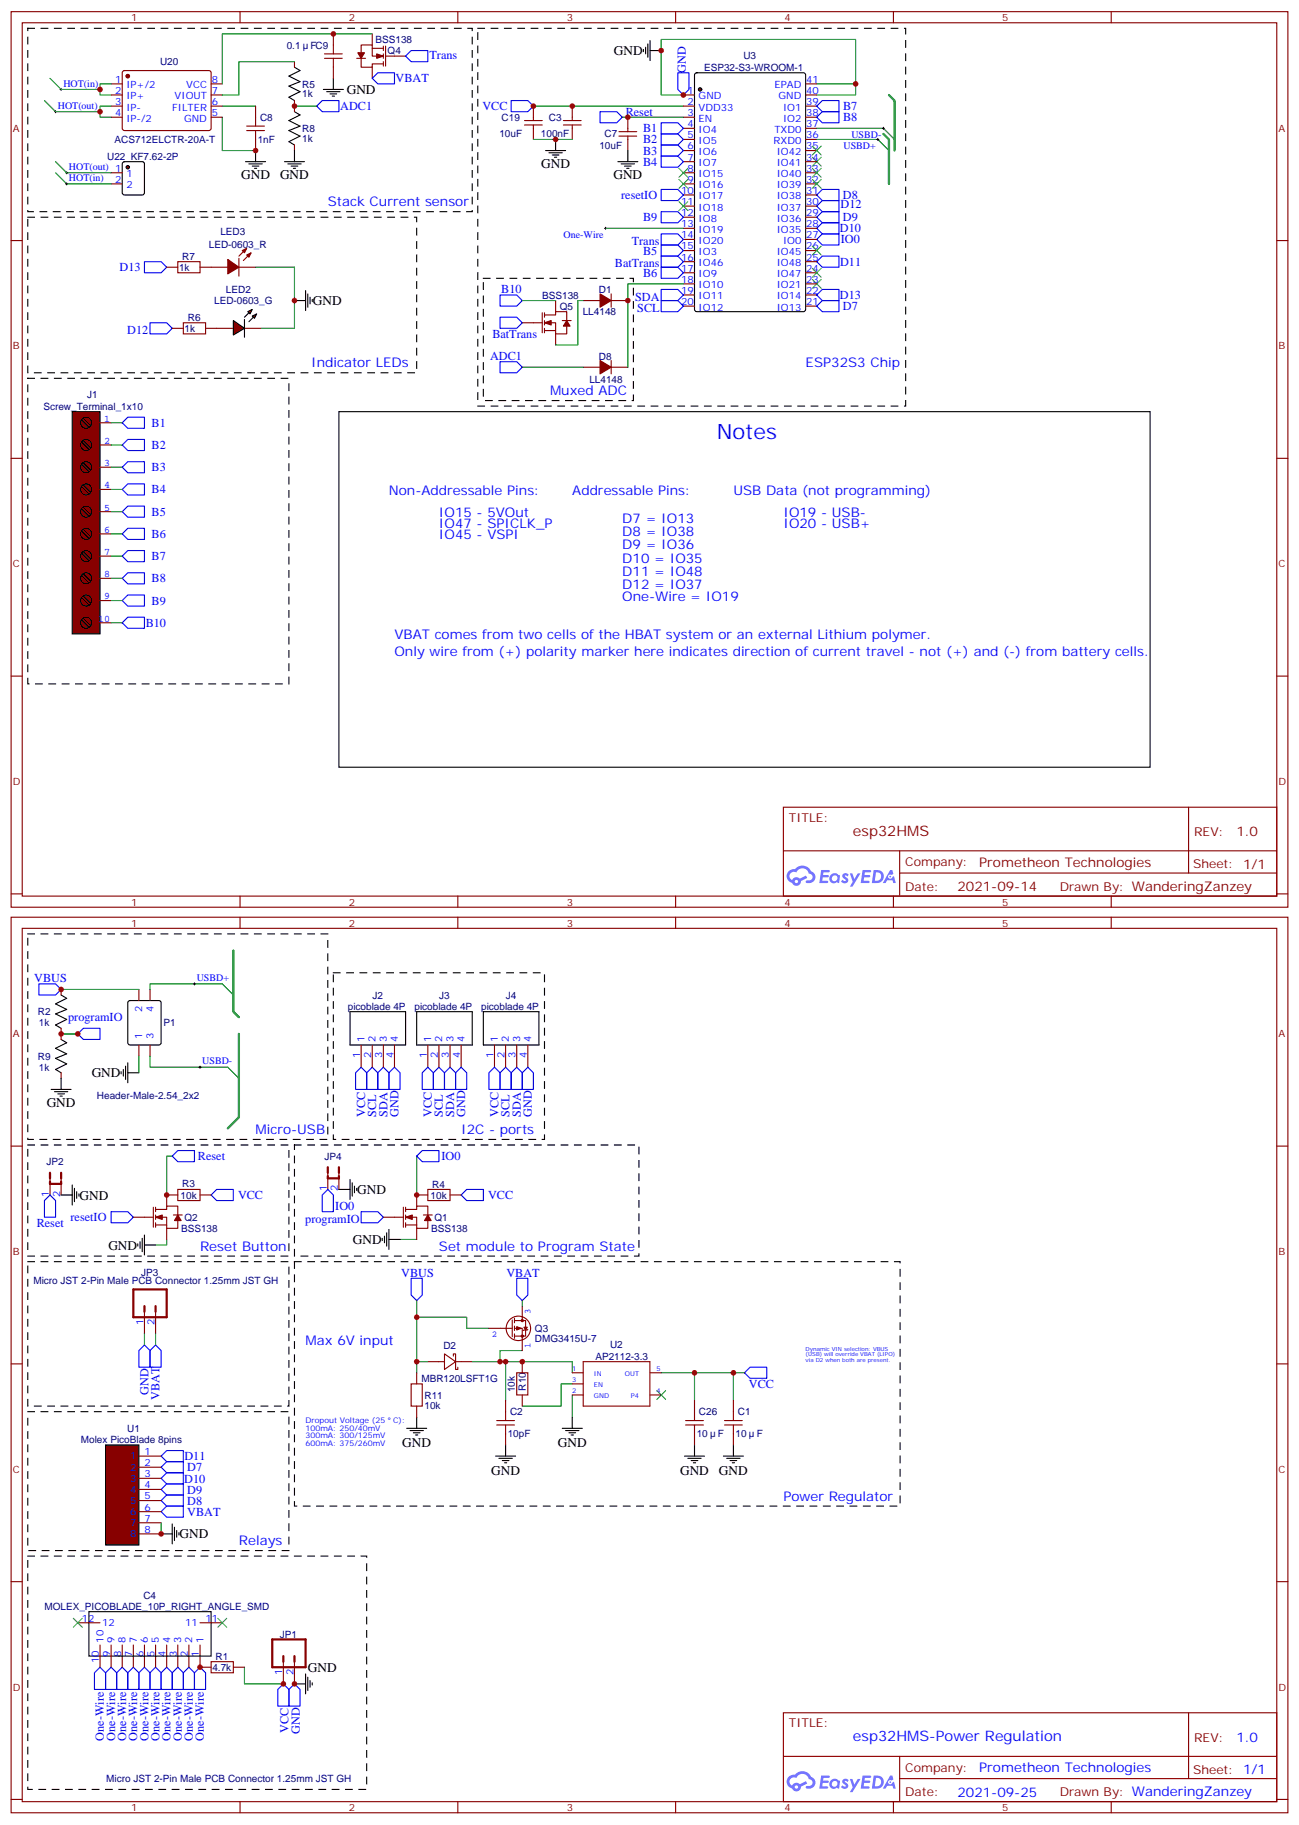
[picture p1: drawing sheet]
<svg xmlns="http://www.w3.org/2000/svg" width="412mm" height="579mm" viewBox="0 0 412 579" stroke-linecap="round" stroke-linejoin="round" font-family="sans-serif">
<defs><g id="words">
<text font-size="6.7" fill="#00f" x="227.5" y="139.5">Notes</text>
<text font-size="4.6" fill="#800" x="270.8" y="265.3">esp32HMS</text>
<text font-size="4.6" fill="#00f" x="270.8" y="552.8">esp32HMS-Power Regulation</text>
<g font-size="4.2">
<text x="194.9" y="17.5">GND</text>
<text x="110.1" y="29.8">GND</text>
<text x="171.8" y="53.4">GND</text>
<text x="76.6" y="57">GND</text>
<text x="88.9" y="57">GND</text>
<text x="194.7" y="57">GND</text>
<text x="99.3" y="96.9">GND</text>
<text x="29.1" y="342">GND</text>
<text x="14.8" y="351.5">GND</text>
<text x="25.2" y="380.9">GND</text>
<text x="113.4" y="379.1">GND</text>
<text x="112" y="395">GND</text>
<text x="34.4" y="396.7">GND</text>
<text x="127.7" y="459.6">GND</text>
<text x="177.1" y="459.6">GND</text>
<text x="155.9" y="468.4">GND</text>
<text x="215.9" y="468.4">GND</text>
<text x="228.2" y="468.4">GND</text>
<text x="57" y="488.4">GND</text>
<text x="97.7" y="530.8">GND</text>
</g>
<g font-size="4.2" fill="#00f">
<text x="104.1" y="65.4">Stack Current sensor</text>
<text x="98.8" y="116.6">Indicator LEDs</text>
<text x="255.8" y="116.6">ESP32S3 Chip</text>
<text x="174.6" y="125.4">Muxed ADC</text>
<text x="123.5" y="157.2">Non-Addressable Pins:</text>
<text x="181.7" y="157.2">Addressable Pins:</text>
<text x="232.8" y="157.2">USB Data (not programming)</text>
<text x="139.3" y="167.7">IO47 - SPICLK_P</text>
<text x="139.3" y="164.2">IO15 - 5VOut</text>
<text x="197.6" y="166">D7 = IO13</text>
<text x="248.7" y="164.2">IO19 - USB-</text>
<text x="248.7" y="167.7">IO20 - USB+</text>
<text x="139.3" y="171.3">IO45 - VSPI</text>
<text x="197.6" y="170.2">D8 = IO38</text>
<text x="197.6" y="174.4">D9 = IO36</text>
<text x="197.6" y="178.7">D10 = IO35</text>
<text x="197.6" y="182.9">D11 = IO48</text>
<text x="197.6" y="187.1">D12 = IO37</text>
<text x="197.6" y="190.7">One-Wire = IO19</text>
<text x="125.2" y="203">VBAT comes from two cells of the HBAT system or an external Lithium polymer.</text>
<text x="125.2" y="208.3">Only wire from (+) polarity marker here indicates direction of current travel - not (+) and (-) from battery cells.</text>
<text x="81.1" y="360">Micro-USB</text>
<text x="146.4" y="360">I2C - ports</text>
<text x="63.5" y="397.1">Reset Button</text>
<text x="139.3" y="397.1">Set module to Program State</text>
<text x="97" y="427">Max 6V input</text>
<text x="248.7" y="476.4">Power Regulator</text>
<text x="75.8" y="490.5">Relays</text>
<text x="392.5" y="553.1">1.0</text>
<text x="310.9" y="562.6">Prometheon Technologies</text>
<text x="304" y="570.4">2021-09-25</text>
</g>
<g font-size="4.2" fill="#800">
<text x="392.5" y="265.6">1.0</text>
<text x="310.9" y="275.1">Prometheon Technologies</text>
<text x="304" y="282.9">2021-09-14</text>
</g>
<g font-size="3.9" fill="#00f">
<text x="136.4" y="18.7">Trans</text>
<text x="217.7" y="23.2" transform="rotate(-90 217.7 23.2)">GND</text>
<text x="125.6" y="26.2">VBAT</text>
<text x="108" y="35">ADC1</text>
<text x="153.2" y="35">VCC</text>
<text x="267.7" y="35">B7</text>
<text x="198.7" y="36.7">Reset</text>
<text x="204.2" y="42">B1</text>
<text x="267.7" y="38.5">B8</text>
<text x="204.2" y="45.5">B2</text>
<text x="204.2" y="49.1">B3</text>
<text x="204.2" y="52.6">B4</text>
<text x="197.2" y="63.1">resetIO</text>
<text x="267.6" y="63.2">D8</text>
<text x="204.2" y="70.2">B9</text>
<text x="266.9" y="66.1">D12</text>
<text x="267.6" y="70.2">D9</text>
<text x="200.6" y="77.8">Trans</text>
<text x="266.6" y="73.8">D10</text>
<text x="267" y="77.3">IO0</text>
<text x="204.2" y="80.8">B5</text>
<text x="38" y="86.1">D13</text>
<text x="195.2" y="84.8">BatTrans</text>
<text x="204.2" y="87.8">B6</text>
<text x="266.7" y="84.3">D11</text>
<text x="159.1" y="93.2">B10</text>
<text x="201.7" y="95.4">SDA</text>
<text x="266.6" y="94.9">D13</text>
<text x="202.3" y="99">SCL</text>
<text x="267.6" y="98.5">D7</text>
<text x="40.4" y="106">D12</text>
<text x="156.3" y="107.3">BatTrans</text>
<text x="155.6" y="114.3">ADC1</text>
<text x="48.1" y="135.6">B1</text>
<text x="48.1" y="142.5">B2</text>
<text x="48.1" y="149.6">B3</text>
<text x="48.1" y="156.7">B4</text>
<text x="48.1" y="163.7">B5</text>
<text x="48.1" y="170.8">B6</text>
<text x="48.1" y="177.8">B7</text>
<text x="48.1" y="184.9">B8</text>
<text x="48.1" y="191.9">B9</text>
<text x="46.2" y="199">B10</text>
<text x="10.9" y="311.9">VBUS</text>
<text x="21.7" y="324.2">programIO</text>
<text x="115.9" y="354.6" transform="rotate(-90 115.9 354.6)">VCC</text>
<text x="119.5" y="354.6" transform="rotate(-90 119.5 354.6)">SCL</text>
<text x="123" y="354.6" transform="rotate(-90 123 354.6)">SDA</text>
<text x="126.5" y="354.6" transform="rotate(-90 126.5 354.6)">GND</text>
<text x="137.1" y="354.6" transform="rotate(-90 137.1 354.6)">VCC</text>
<text x="140.6" y="354.6" transform="rotate(-90 140.6 354.6)">SCL</text>
<text x="144.1" y="354.6" transform="rotate(-90 144.1 354.6)">SDA</text>
<text x="147.7" y="354.6" transform="rotate(-90 147.7 354.6)">GND</text>
<text x="158.3" y="354.6" transform="rotate(-90 158.3 354.6)">VCC</text>
<text x="161.8" y="354.6" transform="rotate(-90 161.8 354.6)">SCL</text>
<text x="165.3" y="354.6" transform="rotate(-90 165.3 354.6)">SDA</text>
<text x="168.8" y="354.6" transform="rotate(-90 168.8 354.6)">GND</text>
<text x="62.9" y="368.3">Reset</text>
<text x="140.2" y="368.3">IO0</text>
<text x="75.6" y="380.7">VCC</text>
<text x="154.9" y="380.7">VCC</text>
<text x="11.7" y="389.5">Reset</text>
<text x="22.4" y="387.7">resetIO</text>
<text x="96.9" y="388.2">programIO</text>
<text x="106.4" y="384.2">IO0</text>
<text x="127.4" y="405.4">VBUS</text>
<text x="160.8" y="405.4">VBAT</text>
<text x="47.2" y="442.9" transform="rotate(-90 47.2 442.9)">GND</text>
<text x="237.8" y="440.6">VCC</text>
<text x="50.7" y="444.4" transform="rotate(-90 50.7 444.4)">VBAT</text>
<text x="58.6" y="463.7">D11</text>
<text x="59.4" y="467.1">D7</text>
<text x="58.5" y="470.7">D10</text>
<text x="59.4" y="474.3">D9</text>
<text x="59.4" y="477.8">D8</text>
<text x="59.4" y="481.3">VBAT</text>
<text x="91.6" y="550.1" transform="rotate(-90 91.6 550.1)">VCC</text>
<text x="95.1" y="550.5" transform="rotate(-90 95.1 550.5)">GND</text>
<text x="33" y="552.7" transform="rotate(-90 33 552.7)">One-Wire</text>
<text x="36.5" y="552.7" transform="rotate(-90 36.5 552.7)">One-Wire</text>
<text x="40.1" y="552.7" transform="rotate(-90 40.1 552.7)">One-Wire</text>
<text x="43.6" y="552.7" transform="rotate(-90 43.6 552.7)">One-Wire</text>
<text x="47.1" y="552.7" transform="rotate(-90 47.1 552.7)">One-Wire</text>
<text x="50.6" y="552.7" transform="rotate(-90 50.6 552.7)">One-Wire</text>
<text x="54.2" y="552.7" transform="rotate(-90 54.2 552.7)">One-Wire</text>
<text x="57.7" y="552.7" transform="rotate(-90 57.7 552.7)">One-Wire</text>
<text x="61.2" y="552.7" transform="rotate(-90 61.2 552.7)">One-Wire</text>
<text x="64.8" y="552.7" transform="rotate(-90 64.8 552.7)">One-Wire</text>
</g>
<g font-size="3.9" fill="#800">
<text x="250.5" y="260.9">TITLE:</text>
<text x="379.1" y="265.6">REV:</text>
<text x="287.4" y="275.1">Company:</text>
<text x="378.7" y="275.7">Sheet: 1/1</text>
<text x="287.4" y="282.8">Date:</text>
<text x="336.4" y="282.8">Drawn By: WanderingZanzey</text>
<text x="250.5" y="548.4">TITLE:</text>
<text x="379.1" y="553.1">REV:</text>
<text x="287.4" y="562.6">Company:</text>
<text x="378.7" y="563.2">Sheet: 1/1</text>
<text x="287.4" y="570.3">Date:</text>
<text x="336.4" y="570.4">Drawn By: WanderingZanzey</text>
</g>
<g font-size="3.2" fill="#800">
<text x="41.6" y="6.7">1</text>
<text x="110.8" y="6.7">2</text>
<text x="179.9" y="6.7">3</text>
<text x="249.1" y="6.7">4</text>
<text x="318.2" y="6.7">5</text>
<text x="4.1" y="41.8">A</text>
<text x="405.9" y="41.8">A</text>
<text x="4.1" y="110.9">B</text>
<text x="405.9" y="110.9">B</text>
<text x="4.1" y="180.1">C</text>
<text x="405.9" y="180.1">C</text>
<text x="4.1" y="249.2">D</text>
<text x="405.9" y="249.2">D</text>
<text x="41.6" y="287.5">1</text>
<text x="110.8" y="287.5">2</text>
<text x="179.9" y="287.5">3</text>
<text x="249.1" y="287.5">4</text>
<text x="318.2" y="287.5">5</text>
<text x="41.6" y="294.2">1</text>
<text x="110.8" y="294.2">2</text>
<text x="179.9" y="294.2">3</text>
<text x="249.1" y="294.2">4</text>
<text x="318.2" y="294.2">5</text>
<text x="4.1" y="329.3">A</text>
<text x="405.9" y="329.3">A</text>
<text x="4.1" y="398.5">B</text>
<text x="405.9" y="398.5">B</text>
<text x="4.1" y="467.6">C</text>
<text x="405.9" y="467.6">C</text>
<text x="4.1" y="536.8">D</text>
<text x="405.9" y="536.8">D</text>
<text x="41.6" y="575">1</text>
<text x="110.8" y="575">2</text>
<text x="179.9" y="575">3</text>
<text x="249.1" y="575">4</text>
<text x="318.2" y="575">5</text>
</g>
<g font-size="3.2" fill="#000080">
<text x="91" y="15.5">0.1</text>
<text x="98.6" y="15.5">FC9</text>
<text x="119.2" y="13.7">BSS138</text>
<text x="123" y="17.2">Q4</text>
<text x="50.8" y="20.8">U20</text>
<text x="223.5" y="22.5">ESP32-S3-WROOM-1</text>
<text x="236" y="18.8">U3</text>
<text x="96" y="27.8">R5</text>
<text x="96" y="30.9">1k</text>
<text x="82.6" y="38.3">C8</text>
<text x="96" y="41.9">R8</text>
<text x="159.3" y="38.3">C19</text>
<text x="174.3" y="38.3">C3</text>
<text x="36.4" y="45.5">ACS712ELCTR-20A-T</text>
<text x="81.8" y="45.4">1nF</text>
<text x="96" y="45">1k</text>
<text x="158.5" y="43.6">10uF</text>
<text x="171.7" y="43.6">100nF</text>
<text x="190.3" y="47.2">10uF</text>
<text x="191.9" y="43.6">C7</text>
<text x="34" y="50.7">U22 KF7.62-2P</text>
<text x="70" y="74.6">LED3</text>
<text x="57.9" y="82.4">R7</text>
<text x="66.3" y="78.8">LED-0603_R</text>
<text x="56.9" y="86">1k</text>
<text x="71.7" y="93">LED2</text>
<text x="172.1" y="94.8">BSS138</text>
<text x="190.2" y="93">D1</text>
<text x="59.6" y="101.8">R6</text>
<text x="68" y="96.6">LED-0603_G</text>
<text x="177.7" y="98.3">Q5</text>
<text x="185" y="100.1">LL4148</text>
<text x="58.6" y="105.4">1k</text>
<text x="190.2" y="114.2">D8</text>
<text x="187.1" y="121.6">LL4148</text>
<text x="13.8" y="130.1">Screw_Terminal_1x10</text>
<text x="27.7" y="126.5">J1</text>
<text x="118.2" y="317">J2</text>
<text x="139.4" y="317">J3</text>
<text x="160.5" y="317">J4</text>
<text x="12" y="322.3">R2</text>
<text x="110.4" y="320.6">picoblade 4P</text>
<text x="131.6" y="320.6">picoblade 4P</text>
<text x="152.8" y="320.6">picoblade 4P</text>
<text x="12.4" y="325.9">1k</text>
<text x="51.9" y="325.8">P1</text>
<text x="12" y="336.5">R9</text>
<text x="12.4" y="340">1k</text>
<text x="30.8" y="348.8">Header-Male-2.54_2x2</text>
<text x="14.8" y="370">JP2</text>
<text x="103" y="368.2">JP4</text>
<text x="57.9" y="377">R3</text>
<text x="137.2" y="377.1">R4</text>
<text x="57.3" y="380.5">10k</text>
<text x="136.7" y="380.5">10k</text>
<text x="58.6" y="387.6">Q2</text>
<text x="137.9" y="387.6">Q1</text>
<text x="57.5" y="391.1">BSS138</text>
<text x="136.8" y="391.1">BSS138</text>
<text x="10.6" y="407.6">Micro JST 2-Pin Male PCB Connector 1.25mm JST GH</text>
<text x="44.8" y="405.1">JP3</text>
<text x="169.8" y="422.9">Q3</text>
<text x="140.8" y="428.2">D2</text>
<text x="169.8" y="426.1">DMG3415U-7</text>
<text x="189" y="431.7">AP2112-3.3</text>
<text x="193.7" y="428.1">U2</text>
<text x="133.8" y="438.8">MBR120LSFT1G</text>
<text x="163.4" y="442.1" transform="rotate(-90 163.4 442.1)">10k</text>
<text x="166.9" y="441.5" transform="rotate(-90 166.9 441.5)">R10</text>
<text x="134.8" y="447.2">10k</text>
<text x="134.8" y="444.1">R11</text>
<text x="161.9" y="449.3">C2</text>
<text x="221.9" y="449.3">C26</text>
<text x="234.3" y="449.3">C1</text>
<text x="40.4" y="454.5">U1</text>
<text x="25.7" y="458.2">Molex PicoBlade 8pins</text>
<text x="161.2" y="456.4">10pF</text>
<text x="221.2" y="456.4">10</text>
<text x="227.9" y="456.4">F</text>
<text x="233.5" y="456.4">10</text>
<text x="240.2" y="456.4">F</text>
<text x="45.5" y="507.6">C4</text>
<text x="14.1" y="511.1">MOLEX_PICOBLADE_10P_RIGHT_ANGLE_SMD</text>
<text x="88.9" y="519.9">JP1</text>
<text x="68.5" y="526.9">R1</text>
<text x="67.4" y="530.5">4.7k</text>
<text x="33.8" y="565.7">Micro JST 2-Pin Male PCB Connector 1.25mm JST GH</text>
</g>
<g font-size="3.2" fill="#00f">
<text x="20.1" y="27.5">HOT(in)</text>
<text x="36.6" y="26.3">1</text>
<text x="36.6" y="29.8">2</text>
<text x="40.1" y="28">IP+/2</text>
<text x="59.1" y="28">VCC</text>
<text x="67.2" y="29.8">7</text>
<text x="67.2" y="26.3">8</text>
<text x="218.3" y="29.8">1</text>
<text x="245.9" y="28">EPAD</text>
<text x="255.9" y="29.8">40</text>
<text x="255.9" y="26.3">41</text>
<text x="18.3" y="34.6">HOT(out)</text>
<text x="36.6" y="33.3">3</text>
<text x="40.1" y="31.6">IP+</text>
<text x="40.1" y="35.1">IP-</text>
<text x="54.6" y="35.1">FILTER</text>
<text x="55.4" y="31.6">VIOUT</text>
<text x="67.2" y="33.3">6</text>
<text x="218.3" y="33.3">2</text>
<text x="221.8" y="31.6">GND</text>
<text x="221.8" y="35.1">VDD33</text>
<text x="247.2" y="31.6">GND</text>
<text x="248.6" y="35.1">IO1</text>
<text x="255.9" y="33.3">39</text>
<text x="36.6" y="36.9">4</text>
<text x="40.1" y="38.6">IP-/2</text>
<text x="58.4" y="38.6">GND</text>
<text x="67.2" y="36.9">5</text>
<text x="218.3" y="36.9">3</text>
<text x="218.3" y="40.4">4</text>
<text x="221.8" y="38.6">EN</text>
<text x="248.6" y="38.6">IO2</text>
<text x="255.9" y="40.4">37</text>
<text x="255.9" y="36.9">38</text>
<text x="218.3" y="43.9">5</text>
<text x="218.3" y="47.4">6</text>
<text x="221.8" y="42.2">IO4</text>
<text x="221.8" y="45.7">IO5</text>
<text x="245.6" y="45.7">RXD0</text>
<text x="245.9" y="42.2">TXD0</text>
<text x="255.9" y="47.4">35</text>
<text x="255.9" y="43.9">36</text>
<text x="267.8" y="47.4">USBD+</text>
<text x="270.3" y="43.8">USBD-</text>
<text x="21.9" y="54">HOT(out) 1</text>
<text x="218.3" y="51">7</text>
<text x="221.8" y="49.2">IO6</text>
<text x="221.8" y="52.7">IO7</text>
<text x="246.6" y="52.7">IO41</text>
<text x="246.6" y="49.2">IO42</text>
<text x="255.9" y="51">34</text>
<text x="21.9" y="57.5">HOT(in)</text>
<text x="36.6" y="58">2</text>
<text x="40.1" y="56.3">1</text>
<text x="40.1" y="59.8">2</text>
<text x="218.3" y="54.5">8</text>
<text x="218.3" y="58">9</text>
<text x="221.8" y="56.3">IO15</text>
<text x="221.8" y="59.8">IO16</text>
<text x="246.6" y="59.8">IO39</text>
<text x="246.6" y="56.3">IO40</text>
<text x="255.9" y="58">32</text>
<text x="255.9" y="54.5">33</text>
<text x="216.3" y="61.6">10</text>
<text x="216.3" y="65.1">11</text>
<text x="221.8" y="63.3">IO17</text>
<text x="246.6" y="63.3">IO38</text>
<text x="255.9" y="65.1">30</text>
<text x="255.9" y="61.6">31</text>
<text x="216.3" y="68.6">12</text>
<text x="221.8" y="66.9">IO18</text>
<text x="221.8" y="70.4">IO8</text>
<text x="246.6" y="70.4">IO36</text>
<text x="246.6" y="66.9">IO37</text>
<text x="255.9" y="68.6">29</text>
<text x="178.9" y="75.6">One-Wire</text>
<text x="216.3" y="72.1">13</text>
<text x="216.3" y="75.7">14</text>
<text x="221.8" y="73.9">IO19</text>
<text x="221.8" y="77.4">IO20</text>
<text x="246.6" y="73.9">IO35</text>
<text x="248.6" y="77.4">IO0</text>
<text x="255.9" y="75.7">27</text>
<text x="255.9" y="72.1">28</text>
<text x="216.3" y="82.7">16</text>
<text x="216.3" y="79.2">15</text>
<text x="221.8" y="81">IO3</text>
<text x="246.6" y="81">IO45</text>
<text x="255.9" y="82.7">25</text>
<text x="255.9" y="79.2">26</text>
<text x="216.3" y="86.3">17</text>
<text x="216.3" y="89.8">18</text>
<text x="221.8" y="84.5">IO46</text>
<text x="221.8" y="88">IO9</text>
<text x="246.6" y="88">IO47</text>
<text x="246.6" y="84.5">IO48</text>
<text x="255.9" y="89.8">23</text>
<text x="255.9" y="86.3">24</text>
<text x="216.3" y="93.3">19</text>
<text x="221.8" y="91.5">IO10</text>
<text x="221.8" y="95.1">IO11</text>
<text x="246.6" y="95.1">IO14</text>
<text x="246.6" y="91.5">IO21</text>
<text x="255.9" y="93.3">22</text>
<text x="216.3" y="96.8">20</text>
<text x="221.8" y="98.6">IO12</text>
<text x="246.6" y="98.6">IO13</text>
<text x="255.9" y="96.8">21</text>
<text x="33" y="133.9">1</text>
<text x="33" y="140.9">2</text>
<text x="33" y="148">3</text>
<text x="33" y="155">4</text>
<text x="33" y="162.1">5</text>
<text x="33" y="169.2">6</text>
<text x="33" y="176.2">7</text>
<text x="33" y="183.3">8</text>
<text x="33" y="190.3">9</text>
<text x="31.1" y="197.4">10</text>
<text x="62.4" y="311.5">USBD+</text>
<text x="45.2" y="321.5" transform="rotate(-90 45.2 321.5)">2</text>
<text x="48.7" y="321.5" transform="rotate(-90 48.7 321.5)">4</text>
<text x="45.2" y="330" transform="rotate(-90 45.2 330)">1</text>
<text x="48.7" y="330" transform="rotate(-90 48.7 330)">3</text>
<text x="114.3" y="335.9" transform="rotate(-90 114.3 335.9)">1</text>
<text x="115.7" y="330.7" transform="rotate(-90 115.7 330.7)">1</text>
<text x="117.8" y="335.9" transform="rotate(-90 117.8 335.9)">2</text>
<text x="119.2" y="330.7" transform="rotate(-90 119.2 330.7)">2</text>
<text x="121.4" y="335.9" transform="rotate(-90 121.4 335.9)">3</text>
<text x="122.8" y="330.7" transform="rotate(-90 122.8 330.7)">3</text>
<text x="124.9" y="335.9" transform="rotate(-90 124.9 335.9)">4</text>
<text x="126.3" y="330.7" transform="rotate(-90 126.3 330.7)">4</text>
<text x="135.5" y="335.9" transform="rotate(-90 135.5 335.9)">1</text>
<text x="136.9" y="330.7" transform="rotate(-90 136.9 330.7)">1</text>
<text x="139" y="335.9" transform="rotate(-90 139 335.9)">2</text>
<text x="140.4" y="330.7" transform="rotate(-90 140.4 330.7)">2</text>
<text x="142.5" y="335.9" transform="rotate(-90 142.5 335.9)">3</text>
<text x="143.9" y="330.7" transform="rotate(-90 143.9 330.7)">3</text>
<text x="146" y="335.9" transform="rotate(-90 146 335.9)">4</text>
<text x="147.5" y="330.7" transform="rotate(-90 147.5 330.7)">4</text>
<text x="156.6" y="335.9" transform="rotate(-90 156.6 335.9)">1</text>
<text x="158" y="330.7" transform="rotate(-90 158 330.7)">1</text>
<text x="160.2" y="335.9" transform="rotate(-90 160.2 335.9)">2</text>
<text x="161.6" y="330.7" transform="rotate(-90 161.6 330.7)">2</text>
<text x="163.7" y="335.9" transform="rotate(-90 163.7 335.9)">3</text>
<text x="165.1" y="330.7" transform="rotate(-90 165.1 330.7)">3</text>
<text x="167.2" y="335.9" transform="rotate(-90 167.2 335.9)">4</text>
<text x="168.6" y="330.7" transform="rotate(-90 168.6 330.7)">4</text>
<text x="64.2" y="338">USBD-</text>
<text x="15.5" y="380" transform="rotate(-90 15.5 380)">1</text>
<text x="19" y="380" transform="rotate(-90 19 380)">2</text>
<text x="103.7" y="378.3" transform="rotate(-90 103.7 378.3)">1</text>
<text x="107.2" y="378.3" transform="rotate(-90 107.2 378.3)">2</text>
<text x="45.5" y="420.6" transform="rotate(-90 45.5 420.6)">1</text>
<text x="49" y="420.6" transform="rotate(-90 49 420.6)">2</text>
<text x="45.9" y="462">1</text>
<text x="41.4" y="463.4">1</text>
<text x="41.4" y="466.9">2</text>
<text x="45.9" y="465.5">2</text>
<text x="41.4" y="470.4">3</text>
<text x="41.4" y="474">4</text>
<text x="45.9" y="469">3</text>
<text x="45.9" y="472.5">4</text>
<text x="41.4" y="477.5">5</text>
<text x="45.9" y="476.1">5</text>
<text x="45.9" y="479.6">6</text>
<text x="41.4" y="484.5">7</text>
<text x="41.4" y="481">6</text>
<text x="45.9" y="483.1">7</text>
<text x="41.4" y="488.1">8</text>
<text x="45.9" y="486.7">8</text>
<text x="26" y="514.9">12</text>
<text x="65.3" y="514.9">11</text>
<text x="32.5" y="516.3">12</text>
<text x="32.8" y="521.6" transform="rotate(-90 32.8 521.6)">10</text>
<text x="36.3" y="521.6" transform="rotate(-90 36.3 521.6)">9</text>
<text x="39.9" y="521.6" transform="rotate(-90 39.9 521.6)">8</text>
<text x="43.4" y="521.6" transform="rotate(-90 43.4 521.6)">7</text>
<text x="46.9" y="521.6" transform="rotate(-90 46.9 521.6)">6</text>
<text x="50.4" y="521.6" transform="rotate(-90 50.4 521.6)">5</text>
<text x="54" y="521.6" transform="rotate(-90 54 521.6)">4</text>
<text x="57.5" y="521.6" transform="rotate(-90 57.5 521.6)">3</text>
<text x="58.8" y="516.3">11</text>
<text x="61" y="521.6" transform="rotate(-90 61 521.6)">2</text>
<text x="64.6" y="521.6" transform="rotate(-90 64.6 521.6)">1</text>
<text x="34.9" y="526.1" transform="rotate(-90 34.9 526.1)">9</text>
<text x="38.5" y="526.1" transform="rotate(-90 38.5 526.1)">8</text>
<text x="42" y="526.1" transform="rotate(-90 42 526.1)">7</text>
<text x="45.5" y="526.1" transform="rotate(-90 45.5 526.1)">6</text>
<text x="49" y="526.1" transform="rotate(-90 49 526.1)">5</text>
<text x="52.6" y="526.1" transform="rotate(-90 52.6 526.1)">4</text>
<text x="56.1" y="526.1" transform="rotate(-90 56.1 526.1)">3</text>
<text x="59.6" y="526.1" transform="rotate(-90 59.6 526.1)">2</text>
<text x="63.1" y="526.1" transform="rotate(-90 63.1 526.1)">1</text>
<text x="31.4" y="528.1" transform="rotate(-90 31.4 528.1)">10</text>
<text x="89.6" y="531.7" transform="rotate(-90 89.6 531.7)">1</text>
<text x="93.1" y="531.7" transform="rotate(-90 93.1 531.7)">2</text>
</g>
<g font-size="2.8" fill="#00f">
<text x="168.5" y="417.3" transform="rotate(-90 168.5 417.3)">3</text>
<text x="156.1" y="424.4">2</text>
<text x="168.5" y="427.9" transform="rotate(-90 168.5 427.9)">1</text>
</g>
<g font-size="2.5" fill="#00f">
<text x="97" y="451.7">Dropout Voltage (25</text>
<text x="97" y="454.2">100mA: 250/40mV</text>
<text x="124.8" y="451.7">C):</text>
<text x="97" y="456.7">300mA: 300/125mV</text>
<text x="97" y="459.1">600mA: 375/260mV</text>
</g>
<g font-size="2.1" fill="#00f">
<text x="181.7" y="435.2">1</text>
<text x="188.6" y="436.9">IN</text>
<text x="198.4" y="436.9">OUT</text>
<text x="208.5" y="435.2">5</text>
<text x="181.7" y="438.7">3</text>
<text x="181.7" y="442.2">2</text>
<text x="188.6" y="440.4">EN</text>
<text x="188.6" y="444">GND</text>
<text x="200.3" y="444">P4</text>
<text x="208.5" y="442.2">4</text>
</g>
<g font-size="1.8" fill="#00f">
<text x="255.8" y="428.8">Dynamic VIN selection: VBUS</text>
<text x="255.8" y="430.6">(USB) will override VBAT (LIPO)</text>
<text x="255.8" y="432.3">via D2 when both are present.</text>
</g>
</g></defs>
<g fill="none" stroke="#870000" stroke-width=".35">
<path d="M3.5 3.7h405.4v284.3h-405.4zM7.1 7.2h398.2v277.3h-398.2zM76.2 3.7v3.5M145.3 3.7v3.5M214.5 3.7v3.5M283.6 3.7v3.5M352.8 3.7v3.5M3.5 76.4h3.6M405.3 76.4h3.6M3.5 145.5h3.6M405.3 145.5h3.6M3.5 214.7h3.6"/>
<path d="M405.3 214.7h3.6M248.7 256.3h156.6v28.2h-156.6zM377.3 256.3v20.9M248.7 270.1h156.5M285.6 277.2h119.6M285.6 270.1v14.2M3.5 283.8h3.6M76.2 284.5v3.5M145.3 284.5v3.5M214.5 284.5v3.5M283.6 284.5v3.5M352.8 284.5v3.5"/>
<path d="M405.3 283.8h3.6"/>
</g>
<g fill="#5487ff">
<path d="M267.7 277.5a1.22 1.22 0 0 1 1.7 .2l-.4 .6a.47 .47 0 0 0-.3-.4 .47 .47 0 0 0-.5 .2l.1 .2a1.14 1.14 0 0 1 .8 1.8 1.14 1.14 0 0 1-1.9 0l-.2-.2 .5-.6 .7 .5a.29 .29 0 0 0 .3-.3 .29 .29 0 0 0-.2-.3 1.04 1.04 0 0 1-.6-1.7z"/>
<path d="M260.7 276.2h2.4l.3 .2-.2 .5-1.8 .1-.1 .8h1.5l.3 .4-.3 .4h-1.6l-.2 1.1h1.7l.2 .3-.2 .3-2.6 .1z"/>
<path d="M273.8 276.2l2.7 .2-.1 .5-1.8 .1-.2 .8h1.6l.3 .4-.4 .4-1.6-.1-.1 1.1 1.7 .1 .2 .3-.2 .3-2.6 .1z"/>
<path d="M282.6 276.2h.7l.3 1.3-.6 .3a.69 .69 0 0 0-1 .3 .69 .69 0 0 0 .4 .9 .69 .69 0 0 0 .9-.6l.5-.2 .6 2.2h-.8l-.2-.9h-1.8l-.5 .9h-.8z"/>
<path d="M269.8 277.3h.8l.6 1.8 1.1-1.8h.9l-2.6 4.2h-.8l.9-1.5z"/>
<path d="M277.4 276.2l-.6 4.2h1.3a2.11 2.11 0 0 0 2.5-2.1 2.11 2.11 0 0 0-2.5-2.1zM278.1 277a1.43 1.43 0 0 1 1.6 1.6 1.43 1.43 0 0 1-2 1z"/>
<path d="M263.7 277.8a1.54 1.54 0 0 0-.1 2.2 1.54 1.54 0 0 0 2.2 .1l.6 .3 .3-2.3-.6-.3a1.49 1.49 0 0 0-2.4 0zM264 278.8a.94 .94 0 0 1 1.8 0 .94 .94 0 0 1-1.8 0z"/>
<path d="M250.4 276.6a2.18 2.18 0 0 0 1.1 3.7 1.44 1.44 0 0 0 1.6 .9 1.44 1.44 0 0 0 1.2-1.4l2-1.1-.5-.7-1.9 1a1.47 1.47 0 0 0-2.4 .4 1.39 1.39 0 0 1-.7-1.9 1.39 1.39 0 0 1 2-.5 2.12 2.12 0 0 1 2.2-1.3 2.12 2.12 0 0 1 1.9 1.7 1.14 1.14 0 0 1 1.1 1.4 1.14 1.14 0 0 1-1.7 .7 .43 .43 0 0 0-.5 .4 .43 .43 0 0 0 .4 .5 1.98 1.98 0 0 0 2.5-1.2 1.98 1.98 0 0 0-1.2-2.6 3.1 3.1 0 0 0-5.3-.6l-.9 .1zM252.3 279.9a.55 .55 0 0 1 1.1 0 .55 .55 0 0 1-1.1 0z"/>
<circle cx="282.6" cy="278.3" r=".26"/>
</g>
<path d="M45.9 83.1h5.3l1.7 1.7-1.7 1.8h-5.3zM47.6 102.5h5.3l1.8 1.7-1.8 1.8h-5.3z" fill="none" stroke="#00f" stroke-width=".35"/>
<path d="M8.8 69h123.5v49.4h-123.5z" fill="none" stroke="#000" stroke-width=".35" stroke-dasharray="2.1 2.1"/>
<g fill="#870000" stroke="#870000" stroke-width=".35">
<path d="M72.3 82.4l3.5 2.4-3.5 2.2z"/>
<path d="M75.8 82v5.7z"/>
<path d="M77.3 79.9l-1.5 1.4z"/>
<path d="M77.3 82.7l1.4-1.4z"/>
<path d="M76.9 79.6l1.4-.8-.7 1.5z"/>
<path d="M78.3 81l1.4-.7-.7 1.4z"/>
</g>
<path d="M67 84.8h5.3M75.8 84.8h5.3M68.8 104.2h5.3M77.6 104.2h5.3" fill="none" stroke="#870000" stroke-width=".35"/>
<g fill="#870000" stroke="#000" stroke-width=".35">
<path d="M80.1 100.4l1.4-.7-.7 1.4z"/>
<path d="M78.7 99l1.4-.8-.7 1.5z"/>
<path d="M79 102.1l1.4-1.4z"/>
<path d="M79 99.3l-1.4 1.4z"/>
<path d="M77.6 101.4v5.7z"/>
<path d="M74.1 101.8l3.5 2.4-3.5 2.2z"/>
</g>
<path d="M102.7 28.4h6.3M103.7 29.1h4.2M104.8 29.8h2.1M105.5 30.5h.7M105.8 24.9v3.5M78 51.3h6.3M79 52h4.3M80.1 52.7h2.1M80.8 53.4h.7M81.1 47.8v3.5" fill="none" stroke="#000" stroke-width=".35"/>
<path d="M70.6 37.2v10.6h10.5M70.6 33.7h10.5" fill="none" stroke="#008700" stroke-width=".35"/>
<path d="M8.8 9h141.1v58.2h-141.1zM8.8 120.1h82.9v97h-82.9z" fill="none" stroke="#000" stroke-width=".35" stroke-dasharray="2.1 2.1"/>
<circle cx="40.6" cy="24.2" r=".53" fill="#870000" stroke="#870000" stroke-width=".35"/>
<path d="M35.3 26.6h3.5M35.3 30.2h3.5M35.3 33.7h3.5M35.3 37.2h3.5M39 22.6l.5-.2 27.1 .1 .4 .6v17.9l-.7 .5-27.1-.1-.4-.7v-17.6zM67 26.6h3.6M67 30.2h3.6M67 33.7h3.6M67 37.2h3.6" fill="none" stroke="#870000" stroke-width=".35"/>
<path d="M38.8 134.2l1.8-1.7h5.3v3.5h-5.3zM38.8 141.3l1.8-1.8h5.3v3.6h-5.3zM38.8 148.3l1.8-1.7h5.3v3.5h-5.3zM38.8 155.4l1.8-1.8h5.3v3.6h-5.3zM38.8 162.5l1.8-1.8h5.3v3.5h-5.3zM38.8 169.5l1.8-1.8h5.3v3.6h-5.3zM38.8 176.6l1.8-1.8h5.3v3.5h-5.3zM38.8 183.6l1.8-1.7h5.3v3.5h-5.3zM38.8 190.7l1.8-1.8h5.3v3.5h-5.3zM38.8 197.7l1.8-1.7h5.3v3.5h-5.3z" fill="none" stroke="#00f" stroke-width=".35"/>
<path d="M22.9 130.7h8.8v70.6h-8.8z" fill="#870000" stroke="#000" stroke-width=".35"/>
<path d="M31.7 134.2h3.6M31.7 141.3h3.6M31.7 148.3h3.6M31.7 155.4h3.6M31.7 162.5h3.6M31.7 169.5h3.6M31.7 176.6h3.6M31.7 183.6h3.6M31.7 190.7h3.6M31.7 197.7h3.6" fill="none" stroke="#870000" stroke-width=".35"/>
<g fill="none" stroke="#000" stroke-width=".35">
<path d="M39 51.5l.5-.2h5.7l.6 .5 .1 9.4-.5 .7h-5.9l-.6-.4-.1-9.5zM25.9 133.4l2.3 2.2M26.5 132.8l2.3 2.3M26.5 139.9l2.3 2.3M29.1 134.2a1.76 1.76 0 0 0-2.6-1.5 1.76 1.76 0 0 0-.1 3 1.76 1.76 0 0 0 2.7-1.3M25.9 154.5l2.3 2.3M25.9 140.4l2.3 2.3M25.9 147.5l2.3 2.3M26.5 146.9l2.3 2.3M26.5 154l2.3 2.3M29.1 155.4a1.76 1.76 0 0 0-2.6-1.6 1.76 1.76 0 0 0-.1 3.1 1.76 1.76 0 0 0 2.7-1.3M29.1 148.3a1.76 1.76 0 0 0-2.6-1.5 1.76 1.76 0 0 0-.1 3 1.76 1.76 0 0 0 2.7-1.3"/>
<path d="M29.1 141.3a1.76 1.76 0 0 0-2.6-1.6 1.76 1.76 0 0 0-.1 3.1 1.76 1.76 0 0 0 2.7-1.4M25.9 168.6l2.3 2.3M25.9 175.7l2.3 2.3M25.9 161.6l2.3 2.3M26.5 175.2l2.3 2.2M26.5 161l2.3 2.3M26.5 168.1l2.3 2.3M29.1 176.6a1.76 1.76 0 0 0-2.6-1.6 1.76 1.76 0 0 0-.1 3 1.76 1.76 0 0 0 2.7-1.3M29.1 169.5a1.76 1.76 0 0 0-2.6-1.5 1.76 1.76 0 0 0-.1 3 1.76 1.76 0 0 0 2.7-1.3M29.1 162.5a1.76 1.76 0 0 0-2.6-1.6 1.76 1.76 0 0 0-.1 3 1.76 1.76 0 0 0 2.7-1.3M25.9 196.9l2.3 2.2M25.9 182.7l2.3 2.3"/>
<path d="M25.9 189.8l2.3 2.3M26.5 189.3l2.3 2.3M26.5 196.3l2.3 2.3M26.5 182.2l2.3 2.3M29.1 197.7a1.76 1.76 0 0 0-2.6-1.5 1.76 1.76 0 0 0-.1 3 1.76 1.76 0 0 0 2.7-1.3M29.1 190.7a1.76 1.76 0 0 0-2.6-1.6 1.76 1.76 0 0 0-.1 3 1.76 1.76 0 0 0 2.7-1.3M29.1 183.6a1.76 1.76 0 0 0-2.6-1.5 1.76 1.76 0 0 0-.1 3 1.76 1.76 0 0 0 2.7-1.3"/>
</g>
<circle cx="40.6" cy="53.1" r=".53" fill="#870000" stroke="#000" stroke-width=".35"/>
<g fill="none" stroke="#870000" stroke-width=".35">
<path d="M35.3 54.9h3.5M35.3 58.4h3.5M3.5 291.2h405.4v284.4h-405.4zM7.1 294.7h398.2v277.3h-398.2zM76.2 291.2v3.5M145.3 291.2v3.5M214.5 291.2v3.5M283.6 291.2v3.5M352.8 291.2v3.5M3.5 363.9h3.6M405.3 363.9h3.6M3.5 433h3.6"/>
<path d="M405.3 433h3.6M3.5 502.2h3.6M405.3 502.2h3.6M248.7 543.8h156.6v28.2h-156.6zM248.7 557.7h156.5M285.6 557.7v14.1M377.3 543.8v20.9M3.5 571.3h3.6M76.2 572v3.6M145.3 572v3.6M214.5 572v3.6M283.6 572v3.6"/>
<path d="M285.6 564.7h119.6M352.8 572v3.6M405.3 571.3h3.6"/>
</g>
<path d="M35.3 134.2h3.5M35.3 141.3h3.5M35.3 148.3h3.5M35.3 155.4h3.5M35.3 162.5h3.5M35.3 169.5h3.5M35.3 176.6h3.5M35.3 183.6h3.5M35.3 190.7h3.5M35.3 197.7h3.5" fill="none" stroke="#008700" stroke-width=".35"/>
<g fill="#5487ff">
<path d="M267.7 565a1.22 1.22 0 0 1 1.7 .2l-.4 .6a.47 .47 0 0 0-.3-.4 .47 .47 0 0 0-.5 .2l.1 .2a1.14 1.14 0 0 1 .8 1.8 1.14 1.14 0 0 1-1.9 0l-.2-.2 .5-.6 .7 .5a.29 .29 0 0 0 .3-.3 .29 .29 0 0 0-.2-.3 1.04 1.04 0 0 1-.6-1.7z"/>
<path d="M260.7 563.7h2.4l.3 .2-.2 .5-1.8 .1-.1 .8h1.5l.3 .4-.3 .4h-1.6l-.2 1.1h1.7l.2 .3-.2 .3-2.6 .1z"/>
<path d="M273.8 563.7l2.7 .2-.1 .5-1.8 .1-.2 .8h1.6l.3 .4-.4 .4h-1.6l-.1 1.1h1.7l.2 .3-.2 .3-2.6 .1z"/>
<path d="M282.6 563.7h.7l.3 1.3-.6 .3a.69 .69 0 0 0-1 .3 .69 .69 0 0 0 .4 .9 .69 .69 0 0 0 .9-.6l.5-.2 .6 2.2h-.8l-.2-.9h-1.8l-.5 .9h-.8z"/>
<path d="M269.8 564.8h.8l.6 1.8 1.1-1.8h.9l-2.6 4.2h-.8l.9-1.5z"/>
<path d="M277.4 563.7l-.6 4.2h1.3a2.11 2.11 0 0 0 2.5-2.1 2.11 2.11 0 0 0-2.5-2.1zM278.1 564.5a1.43 1.43 0 0 1 1.6 1.6 1.43 1.43 0 0 1-2 1.1z"/>
<path d="M263.7 565.4a1.54 1.54 0 0 0-.1 2.1 1.54 1.54 0 0 0 2.2 .1l.6 .3 .3-2.3-.6-.3a1.49 1.49 0 0 0-2.4 .1zM264 566.4a.94 .94 0 0 1 1.8 0 .94 .94 0 0 1-1.8 0z"/>
<path d="M250.4 564.1a2.18 2.18 0 0 0 1.1 3.7 1.44 1.44 0 0 0 1.6 .9 1.44 1.44 0 0 0 1.2-1.4l2-1-.5-.8-1.9 1a1.47 1.47 0 0 0-2.4 .4 1.39 1.39 0 0 1-.7-1.9 1.39 1.39 0 0 1 2-.5 2.12 2.12 0 0 1 2.2-1.3 2.12 2.12 0 0 1 1.9 1.7 1.14 1.14 0 0 1 1.1 1.4 1.14 1.14 0 0 1-1.7 .7 .43 .43 0 0 0-.5 .4 .43 .43 0 0 0 .4 .5 1.98 1.98 0 0 0 2.5-1.2 1.98 1.98 0 0 0-1.2-2.6 3.1 3.1 0 0 0-5.3-.6l-.9 .1zM252.3 567.4a.55 .55 0 0 1 1.1 0 .55 .55 0 0 1-1.1 0z"/>
<circle cx="282.6" cy="565.8" r=".26"/>
</g>
<g fill="none" stroke="#008700" stroke-width=".35">
<path d="M93.5 19.6h-17.7v10.6h-5.2M169.3 33.7h47.7M217 30.2h-7.1v-17.7h61.7v17.7h-12.3M259.3 26.6h12.3M132.3 418.2v14.1h3.5M132.3 412.9v5.3h15.9v3.5h7M165.8 412.9v1.8M45.9 423.5v3.5M49.4 423.5v3.5M132.3 432.3v3.6M149.9 432.3h8.8M160.5 432.3v12.4"/>
<path d="M165.8 428.8h-7.1v3.5h23v3.6M181.7 439.4h-3.5v7h-12.4M209.9 435.9h26.5M220.5 435.9v8.8M232.8 435.9v8.8M181.7 442.9v7.1"/>
</g>
<g fill="none" stroke="#00f" stroke-width=".35">
<path d="M102.3 31.9h5.3v3.6h-5.3l-1.8-1.8zM162.3 31.9h5.3l1.7 1.8-1.7 1.8h-5.3zM190.5 35.5h5.3l1.8 1.7-1.8 1.8h-5.3zM215.2 23.1h3.5v5.3l-1.7 1.8-1.8-1.8zM259.3 76l1.8-1.7h5.2v3.5h-5.2zM259.3 65.4l1.8-1.7h5.2v3.5h-5.2zM259.3 72.5l1.8-1.8h5.2v3.6h-5.2zM259.3 61.9l1.8-1.8h5.2v3.6h-5.2zM259.3 69l1.8-1.8h5.2v3.5h-5.2zM259.3 83.1l1.8-1.8h5.2v3.5h-5.2zM130.5 405.9h3.6v5.3l-1.8 1.7-1.8-1.7zM164 405.9h3.6v5.3l-1.8 1.7-1.8-1.7z"/>
<path d="M45.9 427l1.7 1.8v5.3h-3.5v-5.3zM49.4 427l1.8 1.8v5.3h-3.6v-5.3zM236.4 435.9l1.7-1.8h5.3v3.5h-5.3z"/>
</g>
<g fill="none" stroke="#870000" stroke-width=".35">
<path d="M93.5 19.6v1.7M93.5 31.9v3.6M166.5 38.3h5.7M166.5 39.7h5.7M169.3 33.7v4.6M169.3 39.7v4.6M93.5 46v1.8M45.9 416.5v7M49.4 416.5v7M162.6 419.1v5.3M163.3 419.3h3.6v4.9h-3.6M163.3 418.6v1.4"/>
<path d="M165.8 414.7v4.6M130.5 439.4h3.6v7h-3.6zM132.3 435.9v3.5M135.8 432.3h5.3M141.1 429.9l3.5 2.4-3.5 2.5zM143.9 430.6v-.7h.7v4.9h.7v-.7M144.6 432.3h5.3M155.2 421.7h7.4M163.3 421.7h2.5v7.1M163.3 421v1.5M163.3 423.5v1.4M164 435.9h3.6v7h-3.6z"/>
<path d="M165.8 432.3v3.6M166.3 421.4h1.1l-.5 .9zM167.6 422.1l-1.4 .4M181.7 439.4h3.5M181.7 435.9h3.5M185.2 432.3h21.1v14.1h-21.1zM206.4 435.9h3.5M132.3 446.4v3.6M157.7 452.4h5.6M157.7 451h5.6M160.5 444.7v6.3M160.5 452.4v6.4"/>
<path d="M165.8 442.9v3.5M181.7 442.9h3.5M206.4 442.9h3.5M217.7 452.4h5.6M217.7 451h5.6M220.5 444.7v6.3M220.5 452.4v6.4M230 452.4h5.7M230 451h5.7M232.8 444.7v6.3M232.8 452.4v6.4"/>
<circle cx="164.6" cy="421.7" r="3.9"/>
</g>
<path d="M257.9 49.9l2.8 2.8M260.7 49.9l-2.8 2.8M257.9 88.7l2.8 2.8M260.7 88.7l-2.8 2.8M208.5 441.5l2.8 2.8M211.3 441.5l-2.8 2.8" fill="none" stroke="#3c3" stroke-width=".35"/>
<path d="M151.7 9h135.8v119.9h-135.8zM8.8 296.5h95.3v65.3h-95.3zM8.8 400.6h82.9v45.8h-82.9zM93.5 400.6h192.3v77.6h-192.3z" fill="none" stroke="#000" stroke-width=".35" stroke-dasharray="2.1 2.1"/>
<path d="M42.3 409.4h10.6v8.8h-10.6zM45.9 414.7v1.8M49.4 414.7v1.8" fill="none" stroke="#870000" stroke-width=".71"/>
<g fill="none" stroke="#000" stroke-width=".35">
<path d="M93.5 21.3l1.7 1.1-3.5 1.8 3.5 1.7-3.5 1.4 3.5 1.8-3.5 1.8 1.8 1M93.5 35.5l1.7 1-3.5 1.8 3.5 1.7-3.5 1.5 3.5 1.7-3.5 1.8 1.8 1M220.7 23.3l.5-.2h33.9l.6 .4 .1 74.7-.5 .7-34.1 .1-.7-.5v-74.7zM90.3 51.3h6.4M91.4 52h4.2M92.4 52.7h2.1M93.1 53.4h.7M93.5 47.8v3.5M129.1 453.5h6.4M130.2 454.2h4.2M131.2 454.9h2.1M131.9 455.6h.7"/>
<path d="M132.3 450v3.5M160.5 458.8v3.5M178.5 453.5h6.4M179.6 454.2h4.2M180.6 454.9h2.1M181.3 455.6h.7M181.7 450v3.5M220.5 458.8v3.5M232.8 458.8v3.5M157.3 462.3h6.4M158.4 463h4.2M159.5 463.7h2.1"/>
<path d="M160.2 464.4h.7M217.3 462.3h6.4M218.4 463h4.2M219.4 463.7h2.1M220.1 464.4h.7M229.7 462.3h6.3M230.7 463h4.2M231.8 463.7h2.1M232.5 464.4h.7"/>
</g>
<g fill="#870000" stroke="#870000" stroke-width=".35">
<path d="M164 421.2l1.5 .5-1.5 .6z"/>
<circle cx="165.8" cy="424.2" r=".35"/>
<circle cx="165.8" cy="419.3" r=".35"/>
</g>
<circle cx="222.2" cy="28.4" r=".53" fill="#870000" stroke="#000" stroke-width=".35"/>
<g fill="none" stroke="#870000" stroke-width=".35">
<path d="M103 18.5h5.7M103 17.1h5.7M105.8 10.8v6.3M105.8 18.5v6.4M81.1 33.7v6.3M178.9 38.3h5.6M178.9 39.7h5.6M181.7 33.7v4.6M181.7 39.7v4.6M199.3 37.2v4.6M217 30.2h3.5M217 33.7h3.5"/>
<path d="M217 37.2h3.5M255.8 30.2h3.5M255.8 33.7h3.5M255.8 37.2h3.5M255.8 26.6h3.5M78.3 41.5h5.7M78.3 40h5.7M81.1 41.5v6.3M196.5 41.8h5.6M196.5 43.2h5.6M199.3 43.2v4.6M217 40.7h3.5"/>
<path d="M217 44.3h3.5M217 47.8h3.5M217 51.3h3.5M217 54.9h3.5M217 58.4h3.5M255.8 40.7h3.5M255.8 44.3h3.5M255.8 47.8h3.5M255.8 51.3h3.5M255.8 54.9h3.5M255.8 58.4h3.5M217 61.9h3.5"/>
<path d="M217 65.4h3.5M217 69h3.5M217 72.5h3.5M217 76h3.5M217 79.6h3.5M255.8 61.9h3.5M255.8 65.4h3.5M255.8 69h3.5M255.8 72.5h3.5M255.8 76h3.5M255.8 79.6h3.5M52.9 84.8h3.5"/>
<path d="M56.4 83.1h7.1v3.5h-7.1zM63.5 84.8h3.5M217 83.1h3.5M217 86.6h3.5M217 90.1h3.5M217 93.7h3.5M217 97.2h3.5M255.8 83.1h3.5M255.8 86.6h3.5M255.8 90.1h3.5M255.8 93.7h3.5M255.8 97.2h3.5"/>
<path d="M54.7 104.2h3.5M58.2 102.5h7.1v3.5h-7.1zM65.3 104.2h3.5M44.1 314.1v3.6M47.6 314.1v3.6M44.1 331.8v3.5M47.6 331.8v3.5M114.7 331.8v7M118.2 331.8v7M121.7 331.8v7M125.2 331.8v7M135.8 331.8v7"/>
<path d="M139.3 331.8v7M142.9 331.8v7M146.4 331.8v7M157 331.8v7M160.5 331.8v7M164 331.8v7M167.6 331.8v7M24.7 515.2h7M63.5 515.2h7.1M31.7 522.3v7M35.3 522.3v7M38.8 522.3v7"/>
<path d="M42.3 522.3v7M45.9 522.3v7M49.4 522.3v7M52.9 522.3v7M56.4 522.3v7M60 522.3v7M63.5 522.3v7h3.5M67 527.6h7.1v3.5h-7.1zM74.1 529.3h3.5M90 527.6v7M93.5 527.6v7"/>
</g>
<g fill="none" stroke="#00f" stroke-width=".35">
<path d="M209.9 39h5.3l1.8 1.7-1.8 1.8h-5.3zM209.9 42.5h5.3l1.8 1.8-1.8 1.7h-5.3zM209.9 46h5.3l1.8 1.8-1.8 1.8h-5.3zM209.9 49.6h5.3l1.8 1.7-1.8 1.8h-5.3zM209.9 67.2h5.3l1.8 1.8-1.8 1.7h-5.3zM12.3 312.4h5.3l1.8 1.7-1.8 1.8h-5.3zM114.7 338.8l1.7 1.8v5.3h-3.5v-5.3zM118.2 338.8l1.7 1.8v5.3h-3.5v-5.3zM121.7 338.8l1.8 1.8v5.3h-3.6v-5.3zM125.2 338.8l1.8 1.8v5.3h-3.5v-5.3zM135.8 338.8l1.8 1.8v5.3h-3.5v-5.3zM139.3 338.8l1.8 1.8v5.3h-3.5v-5.3z"/>
<path d="M142.9 338.8l1.7 1.8v5.3h-3.5v-5.3zM146.4 338.8l1.8 1.8v5.3h-3.6v-5.3zM157 338.8l1.7 1.8v5.3h-3.5v-5.3zM160.5 338.8l1.8 1.8v5.3h-3.6v-5.3zM164 338.8l1.8 1.8v5.3h-3.5v-5.3zM167.6 338.8l1.7 1.8v5.3h-3.5v-5.3zM51.2 480l1.7-1.8h5.3v3.5h-5.3zM51.2 462.3l1.7-1.7h5.3v3.5h-5.3zM51.2 476.4l1.7-1.7h5.3v3.5h-5.3zM51.2 472.9l1.7-1.8h5.3v3.6h-5.3zM51.2 469.4l1.7-1.8h5.3v3.5h-5.3zM52.9 464.1h5.3v3.5h-5.3l-1.7-1.8z"/>
<path d="M31.7 529.3l1.8 1.8v5.3h-3.5v-5.3zM35.3 529.3l1.7 1.8v5.3h-3.5v-5.3zM38.8 529.3l1.8 1.8v5.3h-3.6v-5.3zM42.3 529.3l1.8 1.8v5.3h-3.5v-5.3zM45.9 529.3l1.7 1.8v5.3h-3.5v-5.3zM49.4 529.3l1.8 1.8v5.3h-3.6v-5.3zM52.9 529.3l1.8 1.8v5.3h-3.5v-5.3zM56.4 529.3l1.8 1.8v5.3h-3.5v-5.3zM60 529.3l1.7 1.8v5.3h-3.5v-5.3zM63.5 529.3l1.8 1.8v5.3h-3.6v-5.3zM90 534.6l1.7 1.8v5.3h-3.5v-5.3zM93.5 534.6l1.7 1.8v5.3h-3.5v-5.3z"/>
</g>
<g fill="none" stroke="#000" stroke-width=".35">
<path d="M204.3 15.7v.7M205 15v2.1M205.7 13.9v4.3M206.4 16.1h3.5M206.4 12.9v6.3M173.2 47.8h6.4M174.3 48.5h4.2M175.3 49.2h2.1M176 49.9h.7M176.4 44.3v3.5M196.1 51.3h6.4M197.2 52h4.2"/>
<path d="M198.3 52.7h2.1M199 53.4h.7M199.3 47.8v3.5M93.5 95.4h3.5M97 92.3v6.3M97.7 93.3v4.2M98.4 94.4v2.1M99.1 95.1v.7M107.6 130.7h257.5v112.9h-257.5zM40.8 317.9l.5-.2h9.1l.5 .2 .3 .5v12.7l-.3 .5-.5 .2h-9.1l-.5-.2-.2-.5v-12.7zM39.2 339.5v2.2M39.9 338.5v4.2"/>
<path d="M40.6 337.4v6.4M111.1 321.2h17.7v10.6h-17.7zM132.3 321.2h17.6v10.6h-17.6zM153.5 321.2h17.6v10.6h-17.6zM38.5 340.3v.7M40.6 340.6h3.5M28.2 511.7h38.8v14.1h-38.8zM93.5 534.6h3.5M97 531.5v6.3M97.7 532.5v4.3M98.4 533.6v2.1M99.1 534.3v.7"/>
</g>
<g fill="none" stroke="#000" stroke-width=".32">
<path d="M17.3 35.5h.7M17.6 35.1v.7M19 28.4h.8M19.4 28v.8M20.8 54.9h.7M20.8 58.4h.7M21.2 54.5v.7M21.2 58v.7M191.9 72.5h.7M192.3 72.1v.7M61.4 312.4h.7M61.7 312v.7"/>
<path d="M63.1 338.8h.8M63.5 338.5v.7"/>
</g>
<path d="M105.8 308.9h67.1v52.9h-67.1zM8.8 448.2h82.9v44.1h-82.9zM8.8 494.1h107.6v74h-107.6z" fill="none" stroke="#000" stroke-width=".35" stroke-dasharray="2.1 2.1"/>
<path d="M86.4 520.5h10.6v8.8h-10.6zM90 525.8v1.8M93.5 525.8v1.8" fill="none" stroke="#870000" stroke-width=".71"/>
<path d="M257.9 53.4l2.8 2.9M260.7 53.4l-2.8 2.9M23.3 513.8l2.8 2.8M26.1 513.8l-2.8 2.8M69.1 513.8l2.9 2.8M72 513.8l-2.9 2.8" fill="none" stroke="#3c3" stroke-width=".35"/>
<g fill="none" stroke="#008700" stroke-width=".35">
<path d="M14.1 31.9l3.5 3.6h14.1M15.9 24.9l3.5 3.5h12.3M35.3 26.6h-3.6v3.6h3.6M35.3 33.7h-3.6v3.5h3.6M197.6 37.2h19.4M17.6 51.3l3.6 3.6h14.1M17.6 54.9l3.6 3.5h14.1M169.3 44.3h12.4M81.1 84.8h12.4v19.4h-10.6M19.4 314.1h24.7M47.6 314.1v-1.7h23l3.5 3.5M47.6 335.3v3.5h24.7l3.5 3.6"/>
<path d="M77.6 529.3v5.3h12.4"/>
</g>
<path d="M74.1 301.8v19.4l1.7 1.8M75.8 328.3v26.4l-3.5 3.5" fill="none" stroke="#008700" stroke-width=".71"/>
<path d="M33.5 458.8h10.6v31.7h-10.6z" fill="#870000" stroke="#000" stroke-width=".35"/>
<g fill="none" stroke="#870000" stroke-width=".35">
<path d="M113.2 18.5h2.9M114.7 18.5v2.8h3.5v-1h3.5M114.7 16.8v-2.5h3.5v3.5h3.5M118.2 15.3h3.5M118.2 10.8v3.5M121.7 14.6v1.5M121.7 17.1v1.4M121.7 19.6v1.4M122.4 14.6v6.4M122.4 17.8h6.4M118.2 21.3v3.6M172.2 99.3v6.4"/>
<path d="M172.9 99.3v1.4M176.4 95.4v3.6M185.2 95.4h5.3M194 93.3v4.2M194 95.4h5.3M165.8 102.5h6.4M172.9 100h3.5v-1h3.5v2.8M172.9 102.5h3.5v3.5h3.5v-2.5M172.9 105h3.5M172.9 101.8v1.4M172.9 104.2v1.5M176.4 106v3.5"/>
<path d="M178.5 101.8h2.8M185.2 116.6h5.3M194 114.5v4.2M194 116.6h5.3M19.4 314.1v1.8M19.4 326.5v3.5M19.4 340.6v1.8M15.9 374.1v5.3M19.4 374.1v5.3M56.4 377.6h7.1v3.6h-7.1zM56.4 379.4h-3.5v3.5M63.5 379.4h3.5"/>
<path d="M104.1 372.4v5.2M107.6 372.4v5.2M135.8 377.6h7.1v3.6h-7.1zM135.8 379.4h-3.5v3.5M142.9 379.4h3.5M42.3 386.5h6.4M48.7 383.3v6.3M49.4 384h3.5v-1.1h3.5v2.9M49.4 386.5h3.5v3.5h3.5v-2.5M49.4 388.9h3.5M49.4 383.3v1.4M49.4 385.8v1.4"/>
<path d="M49.4 388.2v1.4M52.9 390v3.5M55 385.8h2.9M121.7 386.5h6.4M128.1 383.3v6.3M128.8 384h3.5v-1.1h3.5v2.9M128.8 386.5h3.5v3.5h3.5v-2.5M128.8 388.9h3.5M128.8 383.3v1.4M128.8 385.8v1.4M128.8 388.2v1.4M132.3 390v3.5"/>
<path d="M134.4 385.8h2.8M44.1 462.3h7.1M44.1 465.8h7.1M44.1 469.4h7.1M44.1 472.9h7.1M44.1 476.4h7.1M44.1 480h7.1M44.1 483.5h7.1M44.1 487h7.1"/>
</g>
<g fill="none" stroke="#000" stroke-width=".35">
<path d="M19.4 315.9l1.8 1.1-3.6 1.7 3.6 1.8-3.6 1.4 3.6 1.8-3.6 1.7 1.8 1.1M19.4 330l1.8 1.1-3.6 1.7 3.6 1.8-3.6 1.4 3.6 1.8-3.6 1.7 1.8 1.1M16.2 345.9h6.4M17.3 346.6h4.2M18.3 347.3h2.2M19 348h.8M19.4 342.4v3.5M19.4 379.4h3.5M22.9 376.2v6.4M23.6 377.3v4.2M24.3 378.4v2.1M25 379.1v.7"/>
<path d="M107.6 377.6h3.5M111.1 374.5v6.3M111.8 375.5v4.3M112.5 376.6v2.1M113.2 377.3v.7M43.7 394.9v.7M44.4 394.2v2.1M45.2 393.2v4.2M45.9 395.3h3.5M45.9 392.1v6.4M121.4 393.2v.7M122.1 392.5v2.1"/>
<path d="M122.8 391.4v4.2M123.5 393.5h3.5M123.5 390.3v6.4M51.2 487h3.5M54.7 483.8v6.4M55.4 484.9v4.2M56.1 486v2.1M56.8 486.7v.7"/>
</g>
<g fill="none" stroke="#008700" stroke-width=".35">
<path d="M118.2 10.8h-47.6v15.8M93.5 33.7h7M259.3 40.7h21.2l3.5 3.6M259.3 44.3h19.4l3.5 3.5M192.3 72.5h24.7M165.8 95.4h10.6M185.2 95.4h-1.8v14.1h-7M217 90.1h-17.7v26.5M165.8 116.6h19.4M19.4 328.3h5.3M44.1 335.3v5.3M54.7 367.1h-1.8v12.3"/>
<path d="M132.3 367.1v12.3M52.9 393.5v1.8h-3.5M127 393.5h5.3M51.2 483.5v3.5"/>
</g>
<g fill="none" stroke="#00f" stroke-width=".35">
<path d="M130.5 16.1h5.3v3.5h-5.3l-1.7-1.8zM119.9 23.1h5.3v3.5h-5.3l-1.7-1.7zM259.3 33.7l1.8-1.8h5.2v3.6h-5.2zM259.3 37.2l1.8-1.7h5.2v3.5h-5.2zM209.9 77.8h5.3l1.8 1.8-1.8 1.7h-5.3zM209.9 60.1h5.3l1.8 1.8-1.8 1.8h-5.3zM209.9 74.3h5.3l1.8 1.7-1.8 1.8h-5.3zM158.7 93.7h5.3l1.8 1.7-1.8 1.8h-5.3zM209.9 84.8h5.3l1.8 1.8-1.8 1.8h-5.3zM209.9 91.9h5.3l1.8 1.8-1.8 1.7h-5.3zM209.9 95.4h5.3l1.8 1.8-1.8 1.8h-5.3zM209.9 81.3h5.3l1.8 1.8-1.8 1.7h-5.3z"/>
<path d="M259.3 97.2l1.8-1.8h5.2v3.6h-5.2zM259.3 93.7l1.8-1.8h5.2v3.5h-5.2zM158.7 114.8h5.3l1.8 1.8-1.8 1.8h-5.3zM158.7 100.7h5.3l1.8 1.8-1.8 1.7h-5.3zM24.7 328.3l1.8-1.8h5.2v3.5h-5.2zM15.9 379.4l1.7 1.8v5.3h-3.5v-5.3zM54.7 367.1l1.7-1.8h5.3v3.5h-5.3zM68.8 377.6h5.3v3.6h-5.3l-1.8-1.8zM104.1 377.6l1.7 1.8v5.3h-3.5v-5.3zM132.3 367.1l1.8-1.8h5.2v3.5h-5.2zM146.4 379.4l1.8-1.8h5.3v3.6h-5.3zM35.3 384.7h5.3l1.7 1.8-1.7 1.7h-5.3z"/>
<path d="M114.7 384.7h5.2l1.8 1.8-1.8 1.7h-5.2z"/>
</g>
<g fill="#870000" stroke="#870000" stroke-width=".35">
<path d="M128.8 386.5l2.1-.7v1.4z"/>
<path d="M135.8 385.8l1.1 1.7h-2.1z"/>
<path d="M49.4 386.5l2.1-.7v1.4z"/>
<path d="M56.4 385.8l1.1 1.7h-2.1z"/>
<path d="M119.6 17.1l2.1 .7-2.1 .7z"/>
<path d="M113.6 16.8h2.1l-1 1.7z"/>
<path d="M190.5 93.3l3.5 2.1-3.5 2.1z"/>
<path d="M190.5 114.5l3.5 2.1-3.5 2.1z"/>
<path d="M172.9 102.5l2.1-.7v1.4z"/>
<path d="M179.9 101.8l1.1 1.7h-2.1z"/>
</g>
<path d="M153.5 88.4h47.6v38.8h-47.6zM8.8 363.5h82.9v35.3h-82.9zM93.5 363.5h109.3v35.3h-109.3z" fill="none" stroke="#000" stroke-width=".35" stroke-dasharray="2.1 2.1"/>
<path d="M15.9 372.4v1.7M15.9 375.2v.7h3.5v-.7M19.4 372.4v1.7M104.1 370.6v1.8M104.1 373.4v.7h3.5v-.7M107.6 370.6v1.8" fill="none" stroke="#870000" stroke-width=".71"/>
<g fill="none" stroke="#3c3" stroke-width=".35">
<path d="M215.5 53.4l2.9 2.9M215.5 57l2.9 2.8M218.4 53.4l-2.9 2.9M218.4 57l-2.9 2.8M257.9 57l2.8 2.8M257.9 46.4l2.8 2.8M260.7 57l-2.8 2.8M260.7 46.4l-2.8 2.8M215.5 64l2.9 2.9M218.4 64l-2.9 2.9M257.9 78.1l2.8 2.9M260.7 78.1l-2.8 2.9"/>
<path d="M257.9 85.2l2.8 2.8M260.7 85.2l-2.8 2.8"/>
</g>
<path d="M282.2 30.2l1.8 1.7v15.9M280.5 42.5l1.7 1.8v14.1" fill="none" stroke="#008700" stroke-width=".71"/>
<path d="M278.3 44.3h.7M278.7 43.9v.7M280.1 40.7h.7M280.5 40.4v.7" fill="none" stroke="#000" stroke-width=".32"/>
<g fill="#c00">
<circle cx="132.3" cy="432.3" r=".88"/>
<circle cx="160.5" cy="432.3" r=".88"/>
<circle cx="165.8" cy="432.3" r=".88"/>
<circle cx="158.8" cy="432.3" r=".88"/>
<circle cx="132.3" cy="418.2" r=".88"/>
<circle cx="232.8" cy="435.9" r=".88"/>
<circle cx="220.5" cy="435.9" r=".88"/>
<circle cx="93.5" cy="33.7" r=".88"/>
<circle cx="271.6" cy="26.6" r=".88"/>
<circle cx="217" cy="30.2" r=".88"/>
<circle cx="209.9" cy="16.1" r=".88"/>
<circle cx="93.5" cy="534.6" r=".88"/>
<circle cx="90" cy="534.6" r=".88"/>
<circle cx="31.8" cy="28.4" r=".88"/>
<circle cx="31.8" cy="35.5" r=".88"/>
<circle cx="169.3" cy="33.7" r=".88"/>
<circle cx="63.5" cy="529.3" r=".88"/>
<circle cx="81.1" cy="47.8" r=".88"/>
<circle cx="93.5" cy="95.4" r=".88"/>
<circle cx="181.7" cy="33.7" r=".88"/>
<circle cx="176.4" cy="44.3" r=".88"/>
<circle cx="199.3" cy="37.2" r=".88"/>
<circle cx="51.2" cy="487" r=".88"/>
<circle cx="132.3" cy="379.4" r=".88"/>
<circle cx="52.9" cy="379.4" r=".88"/>
<circle cx="105.8" cy="10.8" r=".88"/>
<circle cx="199.3" cy="95.4" r=".88"/>
<circle cx="19.4" cy="314.1" r=".88"/>
<circle cx="19.4" cy="328.3" r=".88"/>
<circle cx="24.7" cy="328.3" r=".88"/>
</g>
<use href="#words"/>
</svg>
